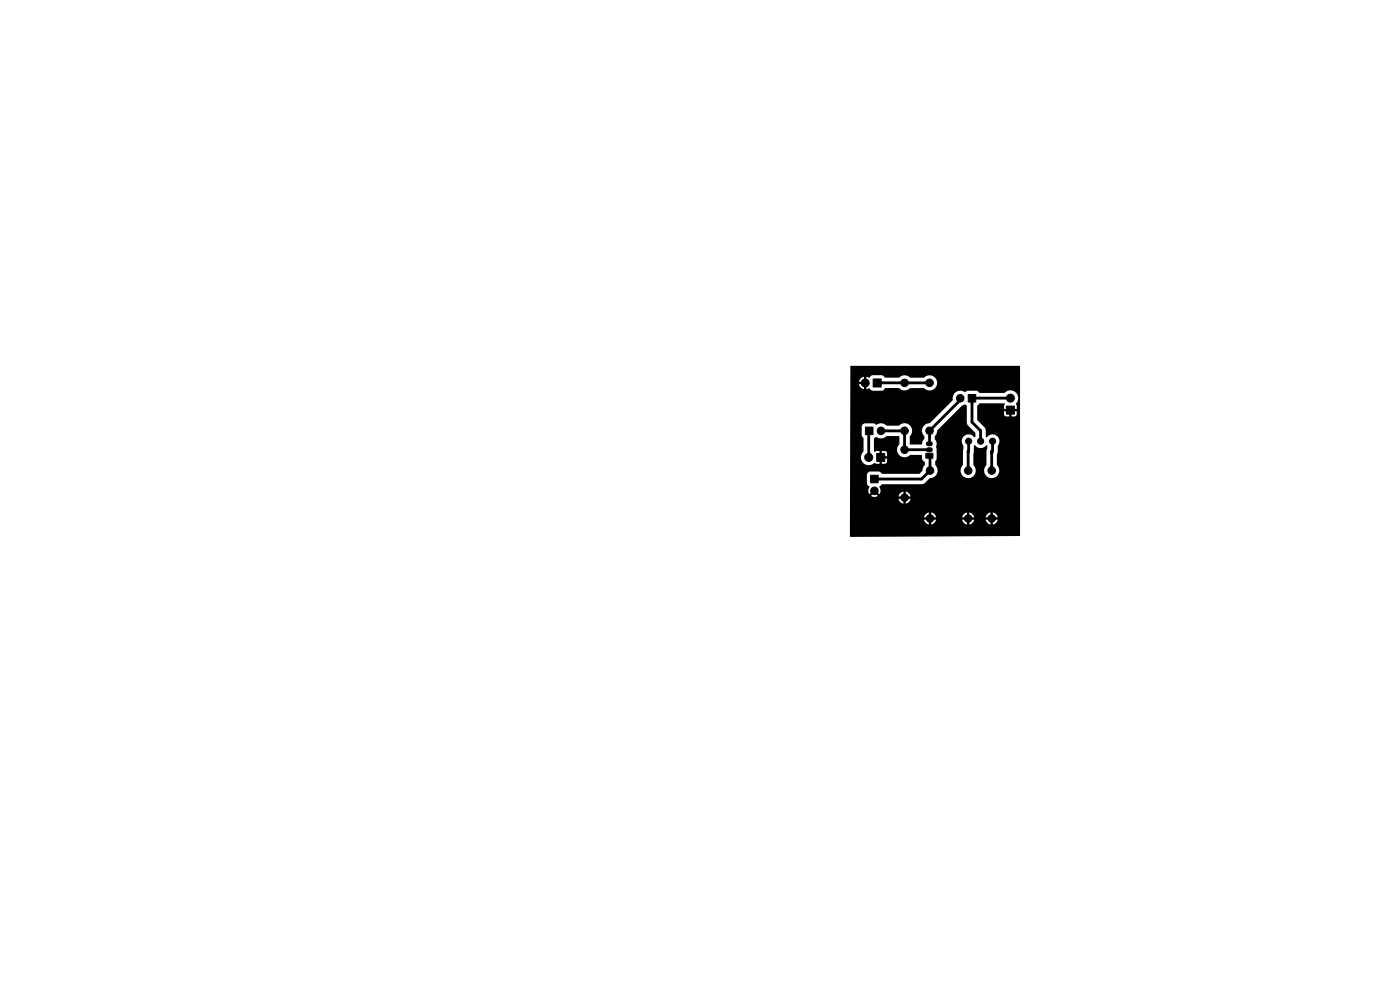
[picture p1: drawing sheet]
<svg xmlns="http://www.w3.org/2000/svg" width="297mm" height="210mm" viewBox="0 0 297 210" stroke-linecap="round" stroke-linejoin="round" font-family="sans-serif">
<g fill="#000" stroke="#000" stroke-width=".21">
<path d="M183.6 90.6h1.6v1.6h-1.6zM185.2 80.4h1.7v1.7h-1.7zM186 96.2h1.7v1.7h-1.7zM196.4 96.1h1.5v1.1h-1.5zM205.4 83.7h1.6v1.6h-1.6zM213.5 86.1h1.7v1.7h-1.7zM184.7 100.8h1.6v1.6h-1.6z"/>
<circle cx="183.5" cy="81.2" r=".85"/>
<circle cx="184.3" cy="97" r=".85"/>
<circle cx="186.9" cy="91.4" r=".8"/>
<circle cx="191.9" cy="95.4" r=".8"/>
<circle cx="191.9" cy="81.2" r=".8"/>
<circle cx="191.9" cy="91.4" r=".8"/>
<circle cx="197.2" cy="91.4" r=".8"/>
<circle cx="197.2" cy="81.2" r=".8"/>
<circle cx="197.3" cy="99.8" r=".8"/>
<circle cx="203.7" cy="84.5" r=".8"/>
<circle cx="205.4" cy="99.8" r=".8"/>
<circle cx="205.5" cy="93.6" r=".65"/>
<circle cx="208" cy="93.6" r=".65"/>
<circle cx="210.4" cy="99.8" r=".8"/>
<circle cx="210.6" cy="93.6" r=".65"/>
<circle cx="214.3" cy="84.5" r=".85"/>
<circle cx="185.5" cy="104.1" r=".8"/>
<circle cx="191.9" cy="105.6" r=".8"/>
<circle cx="197.3" cy="110" r=".8"/>
<circle cx="205.4" cy="110" r=".8"/>
<circle cx="210.4" cy="110" r=".8"/>
</g>
<path d="M196.9 95.4h.5M196.9 94.1h.5" fill="none" stroke="#000" stroke-width="1.1"/>
<g fill="none" stroke="#000" stroke-width=".6">
<path d="M184.4 91.4l-.1 5.6M186.2 81.2h11M186.9 91.4h5M191.9 81.2h.1M191.9 91.4v4h5.3M191.9 91.4h.1M197.2 96.7l.1 .1v3l-1.8 1.8h-10M203.7 84.5v.4l-6.5 6.5v2.7M205.4 95.7v4.1M205.5 93.6l-.1 2.3M210.4 95.7v4.1M210.6 93.6v2.2l-.2 .2"/>
<path d="M214.4 84.5h-8.2v5.1l1.8 1.8v2.2M205 110h.1"/>
</g>
<path d="M180.4 77.7l35.9-.1 .1 36-36 .3-.1-4.2h16.7v.5h-1l.3 .6 .7 .5v-1h.6v1l.5-.3 .4-.6 .1-.2h-1v-.5h7.5v.5h-1l.3 .6 .7 .5v-1h.5v1l.6-.3 .4-.6 .1-.2h-1v-.5h4.4v.5h-1l.3 .6 .7 .5v-1h.5v1l.6-.3 .5-.8h-1v-.5h1l-.5-.7-.6-.3v1h-.5v-1l-.6 .3-.4 .7h-2.4l-.5-.7-.6-.3v1h-.5v-1l-.7 .5-.3 .5h-6.5h1l-.5-.7-.5-.3v1h-.6v-1l-.5 .3-.5 .7h-15.7v-12.7h2.3a1.72 1.72 0 0 0 1.1 1.6 1.72 1.72 0 0 0 1.9-.4l.3 .2h.7v-.9h.5v.9l.9-.2 .2-.9h-.9v-.5h.9v-.7l-.3-.4h-.8v.9h-.5v-.9l-1.2 .1 .1-2.8a.55 .55 0 0 1 .9-.1 1.61 1.61 0 0 0 1.6-.4h2.7l.1 1.7a1.64 1.64 0 0 0-.4 1.8 1.64 1.64 0 0 0 1.5 1l.7-.2 .5-.3h2.5l.1 1 .5 .6v.5l-.4 .7-.1 .6-.7 .6h-7.9l-.6-.5h-2l-.4 .3-.2 .5v1.8l.6 .7a1.28 1.28 0 0 0-.1 1.5l.7-.6 .4 .3-.7 .7 .5 .2 6.3-.1v.5h-1l.5 .8 .6 .2v-.9h.4v.9l.6-.2 .5-.8h-1v-.5h1l-.5-.7-.6-.3v.9h-.4v-.9l-.6 .3-.5 .7h-4.6l.2-.1-.7-.7 .4-.3 .7 .6a1.57 1.57 0 0 0-.1-1.6l.6-.5h8.7l.4-.2 1-1a1.64 1.64 0 0 0 1.6-1 1.64 1.64 0 0 0-.4-1.8v-.8l.3-.7-.1-2.3a1.88 1.88 0 0 0-.3-1.8v-.6l.3-.4 .2-.8 5.4-5.3a.5 .5 0 0 1 .5-.2 .5 .5 0 0 1 .4 .3v3.7l.3 .5 1.5 1.6v.7l-.2 .2a1.49 1.49 0 0 0-2.1-.4 1.49 1.49 0 0 0-.2 2.2l-.1 4a1.62 1.62 0 0 0 .5 2.7 1.62 1.62 0 0 0 2.2-1.7l-.5-1v-2.3l.2-1.9a1.67 1.67 0 0 0 2.6 0l.2 .2v.5l-.2 .5v3a1.61 1.61 0 0 0 .5 2.7 1.61 1.61 0 0 0 2.2-1.7l-.5-1 .2-4a1.5 1.5 0 0 0-.3-2.2 1.5 1.5 0 0 0-2.1 .4l-.2-.2v-1.3l-.1-.5-1.7-1.7v-3.1l.5-.4h5.3l.1 .1-.2 .3v.7h.9v.5h-.9l.1 1 1 .1v-.9h.5v.9h.6l.4-.2 .1-.9h-.9v-.5h.9v-.7l-.2-.3a1.71 1.71 0 0 0 0-2.4 1.71 1.71 0 0 0-2.4 .1h-5.3l-.8-.5h-1.8l-.4 .3a1.73 1.73 0 0 0-2-.1 1.73 1.73 0 0 0-.7 1.8l-4.9 4.9a1.61 1.61 0 0 0-1.4 2.3l.3 .5v.4l-.6 1.3h-2.4l-.1-1.7a1.64 1.64 0 0 0 .4-1.8 1.64 1.64 0 0 0-1.5-1l-.7 .1-.5 .4h-2.7a1.85 1.85 0 0 0-2.2-.2l-.4-.3h-1.8l-.6 .3-.2 .5v1.6l.4 .8v2.8l-.4 .5-.2 .7h-2.3l.1-16h2.7v.5h-.9l.5 .8 .6 .3v-.9h.5v.9l.6-.3 .7 .6h2l.7-.6h2.9a1.72 1.72 0 0 0 2.3 .1l3-.1a1.62 1.62 0 0 0 2.3 .1 1.62 1.62 0 0 0 .1-2.3 1.62 1.62 0 0 0-2.3 0h-3a1.74 1.74 0 0 0-2.4 0h-2.9l-.7-.5h-1.9l-.5 .2-.3 .4-.6-.3v.9h-.5v-.9l-.6 .3-.5 .8h-1.8z" fill="#000"/>
</svg>
